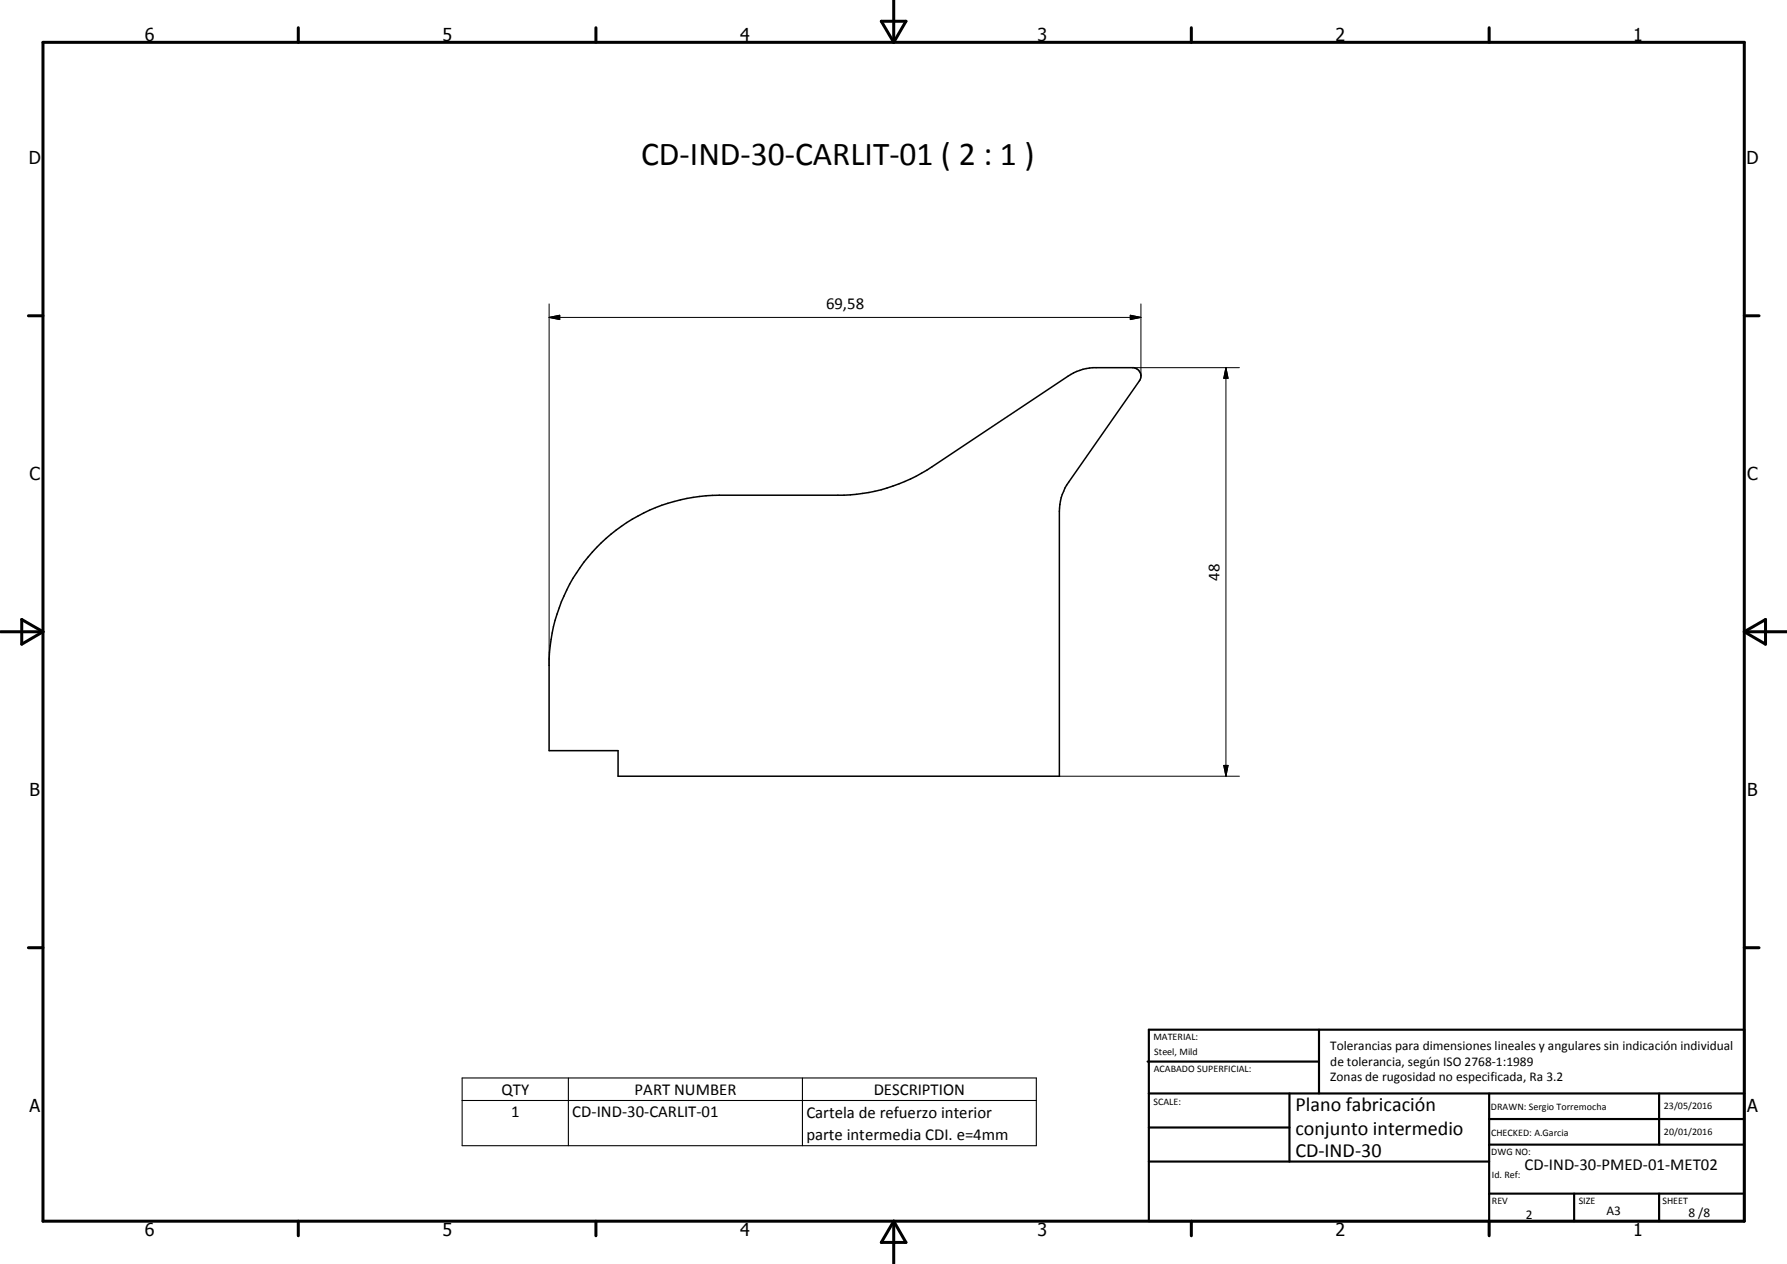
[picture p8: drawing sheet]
<svg xmlns="http://www.w3.org/2000/svg" width="420mm" height="297mm" viewBox="0 0 420 297" stroke-linecap="round" stroke-linejoin="round" font-family="sans-serif">
<defs><g id="words">
<text font-size="7.9" x="150.7" y="38.7">CD-IND-30-CARLIT-01 ( 2 : 1 )</text>
<g font-size="4.7">
<text x="304.6" y="261.2">Plano fabricación</text>
<text x="304.6" y="266.6">conjunto intermedio</text>
<text x="304.6" y="272">CD-IND-30</text>
</g>
<g font-size="4.2">
<text x="34" y="9.6">6</text>
<text x="104" y="9.6">5</text>
<text x="174" y="9.6">4</text>
<text x="244" y="9.6">3</text>
<text x="314" y="9.6">2</text>
<text x="384" y="9.6">1</text>
<text x="6.8" y="38.7">D</text>
<text x="410.6" y="38.7">D</text>
<text x="7" y="112.9">C</text>
<text x="410.8" y="112.9">C</text>
<text x="7" y="187.1">B</text>
<text x="410.8" y="187.1">B</text>
<text x="7" y="261.4">A</text>
<text x="410.8" y="261.4">A</text>
<text x="34" y="290.4">6</text>
<text x="104" y="290.4">5</text>
<text x="174" y="290.4">4</text>
<text x="244" y="290.4">3</text>
<text x="314" y="290.4">2</text>
<text x="384" y="290.4">1</text>
</g>
<g font-size="3.9">
<text x="194.2" y="72.5">69,58</text>
<text x="286.7" y="136.4" transform="rotate(-90 286.7 136.4)">48</text>
<text x="117.9" y="257.2">QTY</text>
<text x="149.2" y="257.2">PART NUMBER</text>
<text x="205.4" y="257.2">DESCRIPTION</text>
<text x="120.2" y="262.6">1</text>
<text x="134.6" y="262.6">CD-IND-30-CARLIT-01</text>
<text x="189.6" y="262.6">Cartela de refuerzo interior</text>
<text x="189.6" y="268">parte intermedia CDI. e=4mm</text>
<text x="358.5" y="275">CD-IND-30-PMED-01-MET02</text>
</g>
<g font-size="3.1">
<text x="312.7" y="246.8">Tolerancias para dimensiones lineales y angulares sin indicación individual</text>
<text x="312.7" y="250.4">de tolerancia, según ISO 2768-1:1989</text>
<text x="312.7" y="254">Zonas de rugosidad no especificada, Ra 3.2</text>
<text x="358.7" y="286.5">2</text>
<text x="377.7" y="285.6">A3</text>
<text x="397" y="285.9">8 /8</text>
</g>
<g font-size="2.4">
<text x="271.2" y="244.4">MATERIAL:</text>
<text x="271.3" y="252">ACABADO SUPERFICIAL:</text>
<text x="271.4" y="247.9">Steel, Mild</text>
<text x="271.2" y="259.7">SCALE:</text>
<text x="350.6" y="260.8">DRAWN: Sergio Torremocha</text>
<text x="391.2" y="260.6">23/05/2016</text>
<text x="350.6" y="267">CHECKED: A.Garcia</text>
<text x="391.2" y="266.7">20/01/2016</text>
<text x="350.6" y="271.4">DWG NO:</text>
<text x="350.8" y="276.9">Id. Ref:</text>
<text x="350.8" y="282.8">REV</text>
<text x="371.2" y="282.9">SIZE</text>
<text x="390.9" y="282.9">SHEET</text>
</g>
</g></defs>
<path d="M140.3 128.7a40 40 0 0 1 28.8-12.3h29.3a40 40 0 0 0 20.7-6.7l32-21.3a12.5 12.5 0 0 1 5.9-2h9.6a1.98 1.98 0 0 1 1.3 3.1l-16.6 23.8a11.8 11.8 0 0 0-2.2 6.9v62.2h-103.8v-6h-16.2v-21.5a40 40 0 0 1 11.2-26.2z" fill="none" stroke="#000" stroke-width=".35"/>
<g fill="none" stroke="#000" stroke-width=".71">
<path d="M10.1 9.9h400v277.1h-400zM70.1 6.5v3.4M140.1 6.5v3.4M207.2 5h5.8l-2.9 4.9zM210.1 0v9.9M280.1 6.5v3.4M350.1 6.5v3.4M6.7 74.2h3.4M410.1 74.2h3.5M.1 148.5h10M5.1 145.6l5 2.9-5 2.9zM410.1 148.5h10"/>
<path d="M410.1 148.5l5-2.9v5.8zM6.7 222.7h3.4M410.1 222.7h3.5M70.1 287v3.4M140.1 287v3.4M210.1 287v10M210.1 287l2.9 5h-5.8zM280.1 287v3.4M350.1 287v3.4"/>
</g>
<g fill="none" stroke="#000" stroke-width=".51">
<path d="M269.8 249.5h40.3M270.1 242h140v45h-140zM270.1 257h140M303.2 257v16M310.1 242v15M350.1 257v30M390.1 257v12M270.1 265h33.1M270.1 273h80M350.1 269h60M350.1 263h60M350.1 280.5h60"/>
<path d="M370.1 280.5v6.5M390.1 280.5v6.5"/>
</g>
<path d="M108.7 253.3h135v15.9h-135zM108.7 258.6h135M133.6 253.3v15.9M188.7 253.3v15.9" fill="none" stroke="#000" stroke-width=".25"/>
<path d="M129.1 74.6l2.5-.5v1zM129.1 74.6h139.2M129.1 71.4v85M265.8 74.1l2.5 .5-2.5 .5zM268.3 71.4v17M266.3 86.4h25.1M288.2 86.4l.5 2.5h-1zM288.2 86.4v96M287.7 179.9h1l-.5 2.5zM249.1 182.4h42.3" fill="none" stroke="#000" stroke-width=".24"/>
<path d="M129.1 74.6l2.5-.5v1zM265.8 74.1l2.5 .5-2.5 .5zM288.2 86.4l.5 2.5h-1zM287.7 179.9h1l-.5 2.5z" fill="#000"/>
<use href="#words"/>
</svg>
